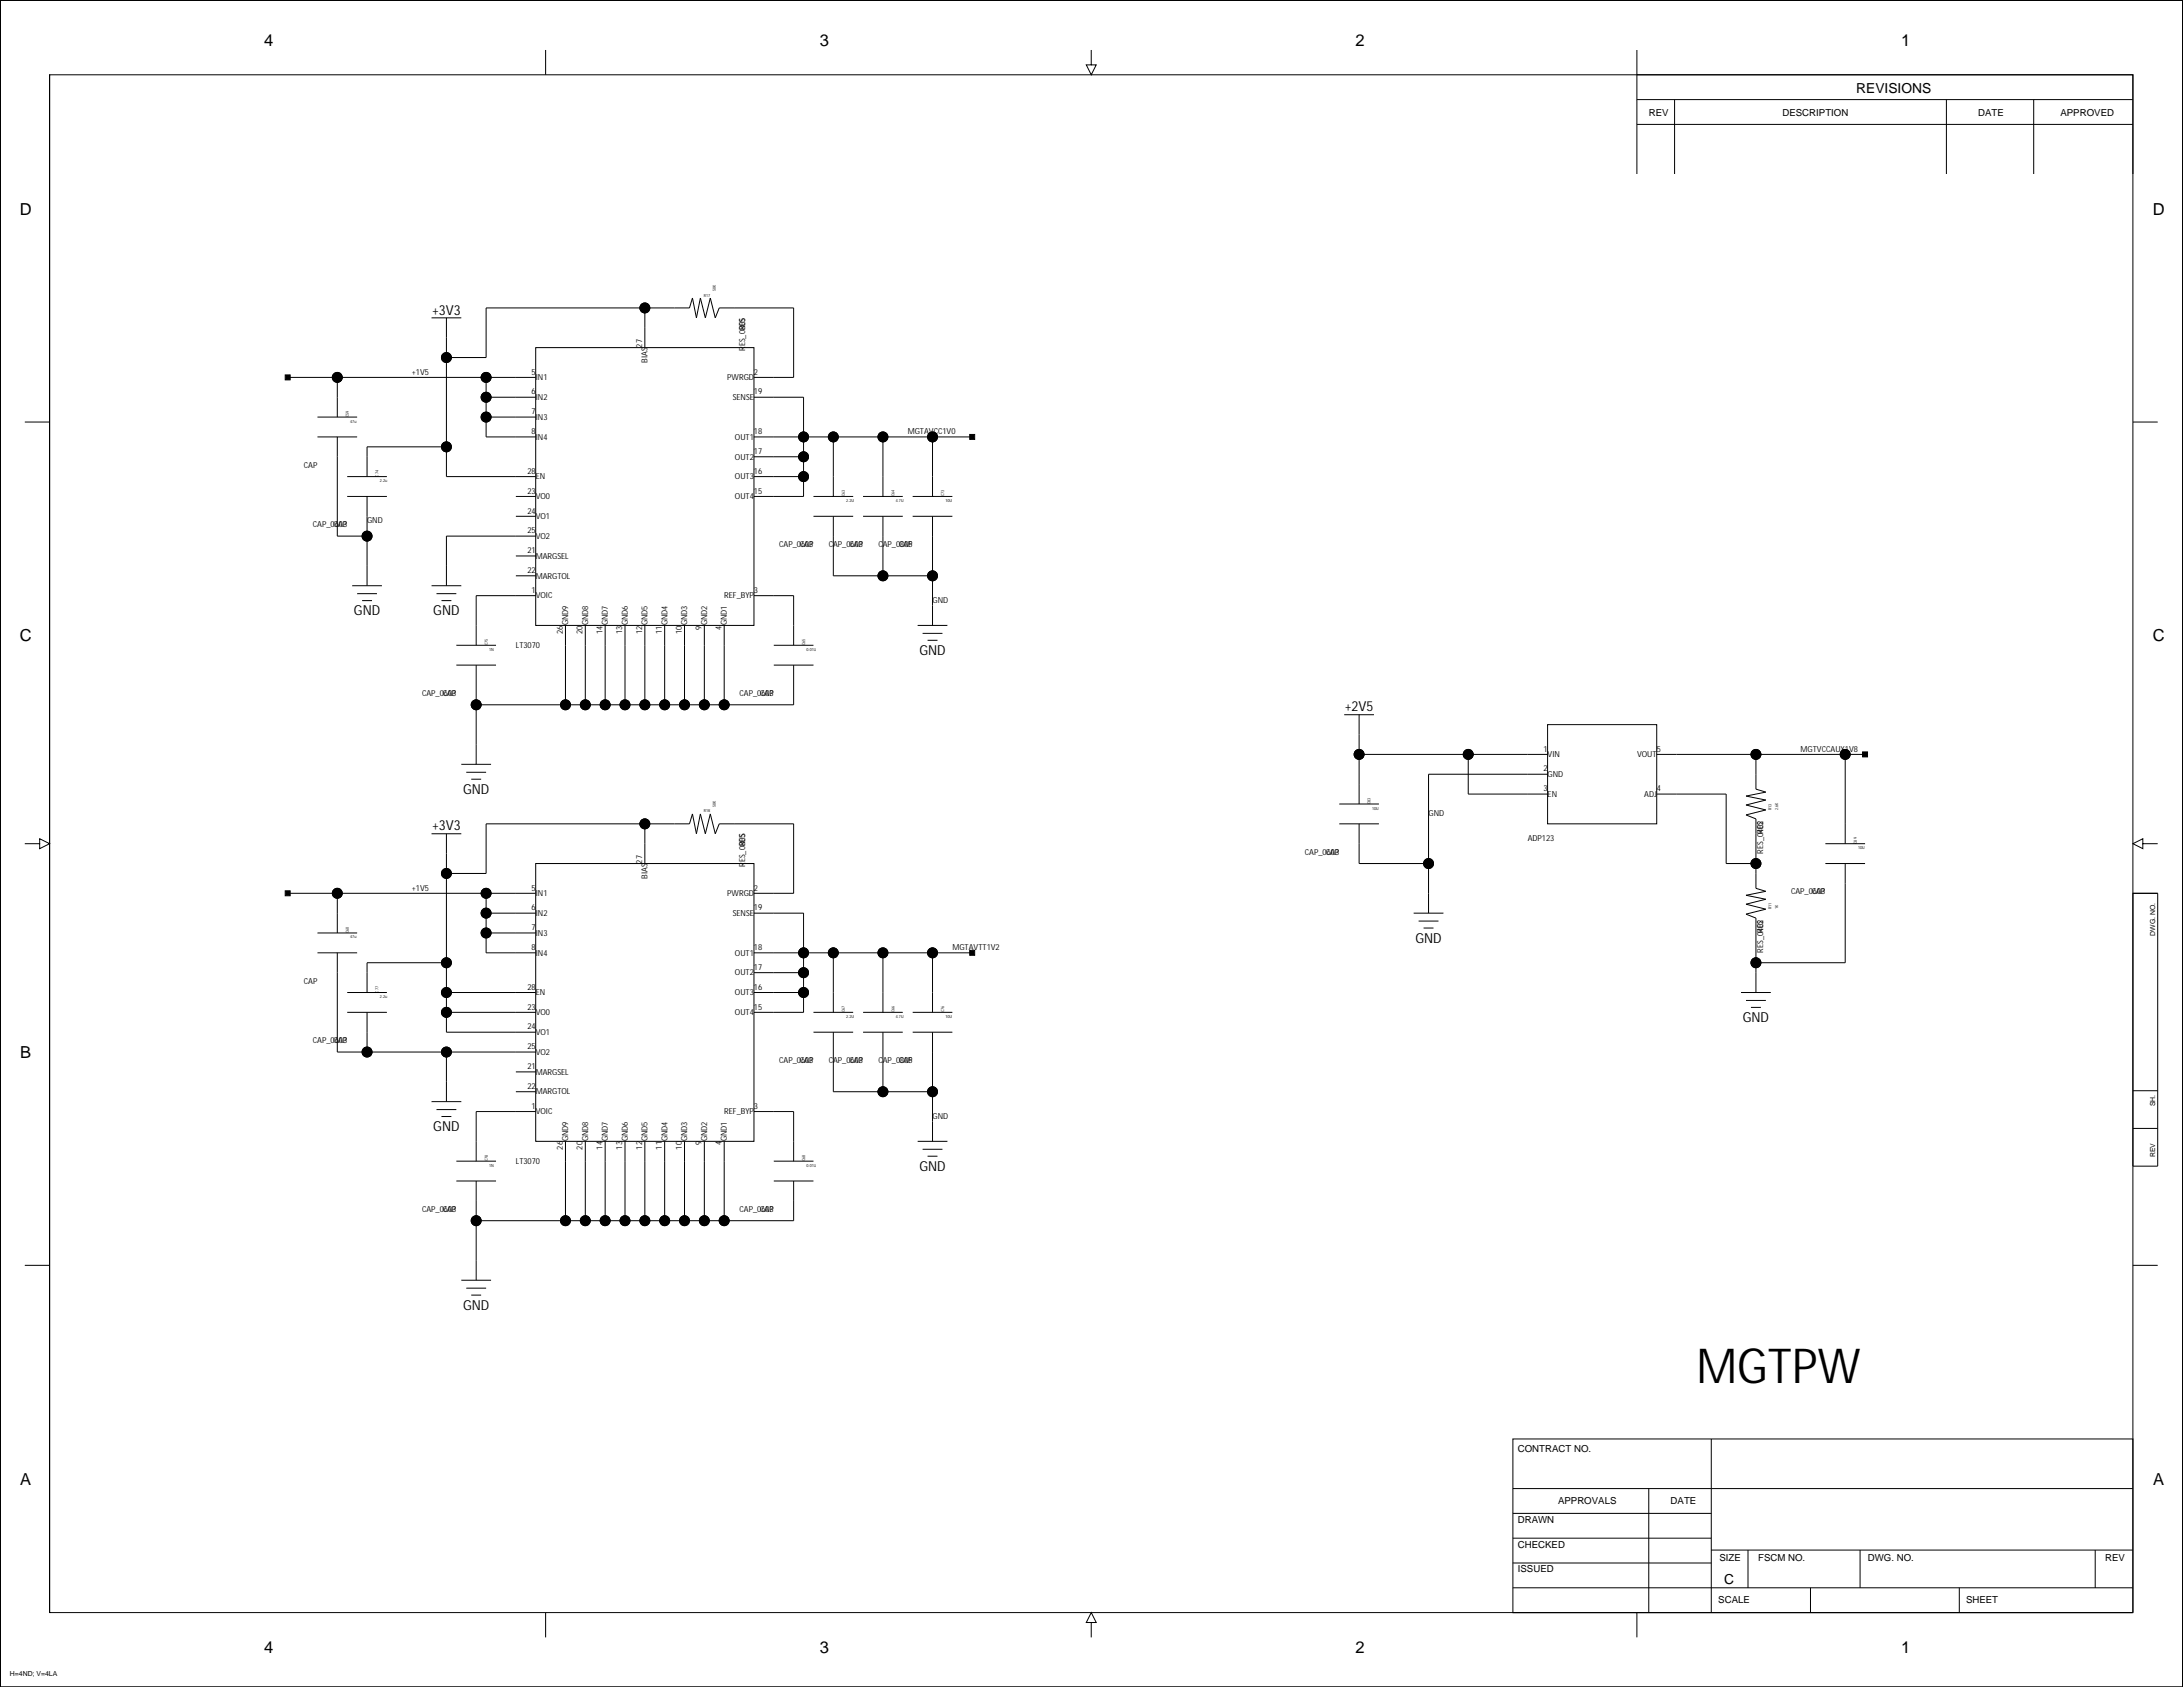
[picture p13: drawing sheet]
<svg xmlns="http://www.w3.org/2000/svg" width="559mm" height="432mm" viewBox="0 0 559 432" stroke-linecap="round" stroke-linejoin="round" font-family="sans-serif">
<defs><g id="words">
<text font-size="12.3" x="434.2" y="354">MGTPW</text>
<g font-size="4.2">
<text x="67.6" y="11.8">4</text>
<text x="209.8" y="11.8">3</text>
<text x="347" y="11.8">2</text>
<text x="486.6" y="11.8">1</text>
<text x="5.1" y="54.9">D</text>
<text x="551" y="54.9">D</text>
<text x="5.1" y="164.1">C</text>
<text x="551" y="164.1">C</text>
<text x="5.2" y="270.8">B</text>
<text x="5.2" y="380">A</text>
<text x="551.2" y="380">A</text>
<text x="67.6" y="423.2">4</text>
<text x="209.8" y="423.2">3</text>
<text x="347" y="423.2">2</text>
<text x="486.6" y="423.2">1</text>
</g>
<g font-size="3.5">
<text x="475.2" y="23.7">REVISIONS</text>
<text x="110.6" y="80.5">+3V3</text>
<text x="90.6" y="157.4">GND</text>
<text x="110.9" y="157.4">GND</text>
<text x="235.3" y="167.6">GND</text>
<text x="344.2" y="182.1">+2V5</text>
<text x="118.5" y="203.2">GND</text>
<text x="110.6" y="212.6">+3V3</text>
<text x="362.3" y="241.2">GND</text>
<text x="446.1" y="261.6">GND</text>
<text x="110.9" y="289.5">GND</text>
<text x="235.3" y="299.7">GND</text>
<text x="118.5" y="335.2">GND</text>
<text x="441.4" y="405.4">C</text>
</g>
<g font-size="2.5">
<text x="422.1" y="29.7">REV</text>
<text x="456.3" y="29.7">DESCRIPTION</text>
<text x="506.4" y="29.7">DATE</text>
<text x="527.4" y="29.7">APPROVED</text>
<text x="388.5" y="371.7">CONTRACT NO.</text>
<text x="388.5" y="389.8">DRAWN</text>
<text x="398.8" y="384.9">APPROVALS</text>
<text x="427.6" y="384.9">DATE</text>
<text x="388.5" y="396.1">CHECKED</text>
<text x="440.1" y="399.7">SIZE</text>
<text x="450" y="399.7">FSCM NO.</text>
<text x="478.1" y="399.7">DWG. NO.</text>
<text x="538.9" y="399.7">REV</text>
<text x="388.5" y="402.5">ISSUED</text>
<text x="439.8" y="410.3">SCALE</text>
<text x="503.3" y="410.3">SHEET</text>
</g>
<g font-size="2.1">
<text x="164.4" y="89" transform="rotate(-90 164.4 89)">27</text>
<text x="190.7" y="89.9" transform="rotate(-90 190.7 89.9)">RES_0805</text>
<text x="190.7" y="84.5" transform="rotate(-90 190.7 84.5)">RES</text>
<text x="105.4" y="95.9">+1V5</text>
<text x="136.1" y="95.9">5</text>
<text x="165.8" y="92.9" transform="rotate(-90 165.8 92.9)">BIAS</text>
<text x="193" y="95.9">2</text>
<text x="136.1" y="101">6</text>
<text x="137.1" y="97.3">IN1</text>
<text x="186.2" y="97.3">PWRGD</text>
<text x="193" y="101">19</text>
<text x="136.1" y="106">7</text>
<text x="137.1" y="102.4">IN2</text>
<text x="137.1" y="107.5">IN3</text>
<text x="187.6" y="102.4">SENSE</text>
<text x="136.1" y="111.1">8</text>
<text x="137.1" y="112.5">IN4</text>
<text x="188.1" y="112.5">OUT1</text>
<text x="193" y="111.1">18</text>
<text x="232.4" y="111.1">MGTAVCC1V0</text>
<text x="77.8" y="119.7">CAP</text>
<text x="188.1" y="117.6">OUT2</text>
<text x="193" y="116.2">17</text>
<text x="135" y="121.3">28</text>
<text x="137.1" y="122.7">EN</text>
<text x="188.1" y="122.7">OUT3</text>
<text x="193" y="121.3">16</text>
<text x="135" y="131.4">24</text>
<text x="135" y="126.4">23</text>
<text x="137.1" y="127.8">VO0</text>
<text x="188.1" y="127.8">OUT4</text>
<text x="193" y="126.4">15</text>
<text x="80.1" y="135">CAP_0603</text>
<text x="85.4" y="135">CAP</text>
<text x="94" y="134">GND</text>
<text x="135" y="136.5">25</text>
<text x="137.1" y="132.9">VO1</text>
<text x="137.1" y="137.9">VO2</text>
<text x="135" y="141.6">21</text>
<text x="137.1" y="143">MARGSEL</text>
<text x="199.4" y="140.1">CAP_0603</text>
<text x="204.8" y="140.1">CAP</text>
<text x="212.1" y="140.1">CAP_0603</text>
<text x="217.5" y="140.1">CAP</text>
<text x="224.8" y="140.1">CAP_0805</text>
<text x="230.2" y="140.1">CAP</text>
<text x="135" y="146.7">22</text>
<text x="137.1" y="148.1">MARGTOL</text>
<text x="136.1" y="151.8">1</text>
<text x="137.1" y="153.2">VOIC</text>
<text x="185.4" y="153.2">REF_BYP</text>
<text x="193" y="151.8">3</text>
<text x="238.7" y="154.3">GND</text>
<text x="145.5" y="160.1" transform="rotate(-90 145.5 160.1)">GND9</text>
<text x="150.5" y="160.1" transform="rotate(-90 150.5 160.1)">GND8</text>
<text x="155.6" y="160.1" transform="rotate(-90 155.6 160.1)">GND7</text>
<text x="160.7" y="160.1" transform="rotate(-90 160.7 160.1)">GND6</text>
<text x="165.8" y="160.1" transform="rotate(-90 165.8 160.1)">GND5</text>
<text x="170.8" y="160.1" transform="rotate(-90 170.8 160.1)">GND4</text>
<text x="175.9" y="160.1" transform="rotate(-90 175.9 160.1)">GND3</text>
<text x="179.6" y="161.1" transform="rotate(-90 179.6 161.1)">9</text>
<text x="181" y="160.1" transform="rotate(-90 181 160.1)">GND2</text>
<text x="184.7" y="161.1" transform="rotate(-90 184.7 161.1)">4</text>
<text x="186.1" y="160.1" transform="rotate(-90 186.1 160.1)">GND1</text>
<text x="132" y="165.9">LT3070</text>
<text x="144" y="162.2" transform="rotate(-90 144 162.2)">26</text>
<text x="149.1" y="162.2" transform="rotate(-90 149.1 162.2)">20</text>
<text x="154.2" y="162.2" transform="rotate(-90 154.2 162.2)">14</text>
<text x="159.3" y="162.2" transform="rotate(-90 159.3 162.2)">13</text>
<text x="164.4" y="162.2" transform="rotate(-90 164.4 162.2)">12</text>
<text x="169.4" y="162.2" transform="rotate(-90 169.4 162.2)">11</text>
<text x="174.5" y="162.2" transform="rotate(-90 174.5 162.2)">10</text>
<text x="108" y="178.1">CAP_0603</text>
<text x="113.3" y="178.1">CAP</text>
<text x="189.3" y="178.1">CAP_0603</text>
<text x="194.6" y="178.1">CAP</text>
<text x="395.1" y="197.5">2</text>
<text x="395.1" y="192.4">1</text>
<text x="396.1" y="193.8">VIN</text>
<text x="419" y="193.8">VOUT</text>
<text x="424.1" y="192.4">5</text>
<text x="460.9" y="192.4">MGTVCCAUX1V8</text>
<text x="395.1" y="202.5">3</text>
<text x="396.1" y="198.9">GND</text>
<text x="396.1" y="204">EN</text>
<text x="420.9" y="204">ADJ</text>
<text x="424.1" y="202.5">4</text>
<text x="365.7" y="208.9">GND</text>
<text x="391.1" y="215.2">ADP123</text>
<text x="451.3" y="213.4" transform="rotate(-90 451.3 213.4)">RES</text>
<text x="164.4" y="221" transform="rotate(-90 164.4 221)">27</text>
<text x="190.7" y="221.9" transform="rotate(-90 190.7 221.9)">RES_0805</text>
<text x="190.7" y="216.6" transform="rotate(-90 190.7 216.6)">RES</text>
<text x="334" y="218.8">CAP_0603</text>
<text x="339.4" y="218.8">CAP</text>
<text x="451.3" y="218.5" transform="rotate(-90 451.3 218.5)">RES_0402</text>
<text x="105.4" y="227.9">+1V5</text>
<text x="136.1" y="227.9">5</text>
<text x="165.8" y="224.9" transform="rotate(-90 165.8 224.9)">BIAS</text>
<text x="193" y="227.9">2</text>
<text x="136.1" y="233">6</text>
<text x="137.1" y="229.4">IN1</text>
<text x="186.2" y="229.4">PWRGD</text>
<text x="193" y="233">19</text>
<text x="458.5" y="228.9">CAP_0603</text>
<text x="463.8" y="228.9">CAP</text>
<text x="136.1" y="238.1">7</text>
<text x="137.1" y="234.4">IN2</text>
<text x="137.1" y="239.5">IN3</text>
<text x="187.6" y="234.4">SENSE</text>
<text x="451.3" y="238.8" transform="rotate(-90 451.3 238.8)">RES</text>
<text x="136.1" y="243.2">8</text>
<text x="137.1" y="244.6">IN4</text>
<text x="188.1" y="244.6">OUT1</text>
<text x="193" y="243.2">18</text>
<text x="243.8" y="243.2">MGTAVTT1V2</text>
<text x="451.3" y="243.9" transform="rotate(-90 451.3 243.9)">RES_0402</text>
<text x="77.8" y="251.8">CAP</text>
<text x="188.1" y="249.7">OUT2</text>
<text x="193" y="248.3">17</text>
<text x="135" y="253.3">28</text>
<text x="137.1" y="254.7">EN</text>
<text x="188.1" y="254.7">OUT3</text>
<text x="193" y="253.3">16</text>
<text x="135" y="263.5">24</text>
<text x="135" y="258.4">23</text>
<text x="137.1" y="259.8">VO0</text>
<text x="188.1" y="259.8">OUT4</text>
<text x="193" y="258.4">15</text>
<text x="80.1" y="267">CAP_0603</text>
<text x="85.4" y="267">CAP</text>
<text x="135" y="268.6">25</text>
<text x="137.1" y="264.9">VO1</text>
<text x="137.1" y="270">VO2</text>
<text x="135" y="273.7">21</text>
<text x="137.1" y="275.1">MARGSEL</text>
<text x="199.4" y="272.1">CAP_0603</text>
<text x="204.8" y="272.1">CAP</text>
<text x="212.1" y="272.1">CAP_0603</text>
<text x="217.5" y="272.1">CAP</text>
<text x="224.8" y="272.1">CAP_0805</text>
<text x="230.2" y="272.1">CAP</text>
<text x="135" y="278.7">22</text>
<text x="137.1" y="280.1">MARGTOL</text>
<text x="136.1" y="283.8">1</text>
<text x="137.1" y="285.2">VOIC</text>
<text x="185.4" y="285.2">REF_BYP</text>
<text x="193" y="283.8">3</text>
<text x="238.7" y="286.3">GND</text>
<text x="145.5" y="292.1" transform="rotate(-90 145.5 292.1)">GND9</text>
<text x="150.5" y="292.1" transform="rotate(-90 150.5 292.1)">GND8</text>
<text x="155.6" y="292.1" transform="rotate(-90 155.6 292.1)">GND7</text>
<text x="160.7" y="292.1" transform="rotate(-90 160.7 292.1)">GND6</text>
<text x="165.8" y="292.1" transform="rotate(-90 165.8 292.1)">GND5</text>
<text x="170.8" y="292.1" transform="rotate(-90 170.8 292.1)">GND4</text>
<text x="175.9" y="292.1" transform="rotate(-90 175.9 292.1)">GND3</text>
<text x="179.6" y="293.2" transform="rotate(-90 179.6 293.2)">9</text>
<text x="181" y="292.1" transform="rotate(-90 181 292.1)">GND2</text>
<text x="184.7" y="293.2" transform="rotate(-90 184.7 293.2)">4</text>
<text x="186.1" y="292.1" transform="rotate(-90 186.1 292.1)">GND1</text>
<text x="132" y="297.9">LT3070</text>
<text x="144" y="294.3" transform="rotate(-90 144 294.3)">26</text>
<text x="149.1" y="294.3" transform="rotate(-90 149.1 294.3)">20</text>
<text x="154.2" y="294.3" transform="rotate(-90 154.2 294.3)">14</text>
<text x="159.3" y="294.3" transform="rotate(-90 159.3 294.3)">13</text>
<text x="164.4" y="294.3" transform="rotate(-90 164.4 294.3)">12</text>
<text x="169.4" y="294.3" transform="rotate(-90 169.4 294.3)">11</text>
<text x="174.5" y="294.3" transform="rotate(-90 174.5 294.3)">10</text>
<text x="108" y="310.2">CAP_0603</text>
<text x="113.3" y="310.2">CAP</text>
<text x="189.3" y="310.2">CAP_0603</text>
<text x="194.6" y="310.2">CAP</text>
</g>
<g font-size="1.8">
<text x="551.7" y="239.5" transform="rotate(-90 551.7 239.5)">DWG. NO.</text>
<text x="551.7" y="283.2" transform="rotate(-90 551.7 283.2)">SH.</text>
<text x="551.7" y="296.2" transform="rotate(-90 551.7 296.2)">REV</text>
<text x="2.5" y="428.9">H=4ND; V=4LA</text>
</g>
<g font-size="1.1">
<text x="180.2" y="75.9">R17</text>
<text x="183.2" y="74.5" transform="rotate(-90 183.2 74.5)">50K</text>
<text x="89.3" y="106.8" transform="rotate(-90 89.3 106.8)">C59</text>
<text x="89.6" y="108.2">47u</text>
<text x="96.9" y="122" transform="rotate(-90 96.9 122)">C74</text>
<text x="97.3" y="123.4">2.2u</text>
<text x="216.3" y="127.1" transform="rotate(-90 216.3 127.1)">C63</text>
<text x="216.6" y="128.5">2.2U</text>
<text x="229" y="127.1" transform="rotate(-90 229 127.1)">C64</text>
<text x="229.3" y="128.5">4.7U</text>
<text x="241.7" y="127.1" transform="rotate(-90 241.7 127.1)">C73</text>
<text x="242" y="128.5">10U</text>
<text x="124.8" y="165.2" transform="rotate(-90 124.8 165.2)">C75</text>
<text x="125.2" y="166.6">1N</text>
<text x="206.1" y="165.2" transform="rotate(-90 206.1 165.2)">C65</text>
<text x="206.5" y="166.6">0.01U</text>
<text x="180.2" y="208">R18</text>
<text x="183.2" y="206.6" transform="rotate(-90 183.2 206.6)">50K</text>
<text x="350.8" y="205.8" transform="rotate(-90 350.8 205.8)">C83</text>
<text x="351.2" y="207.2">10U</text>
<text x="453.4" y="207.3" transform="rotate(-90 453.4 207.3)">R13</text>
<text x="455.2" y="207.3" transform="rotate(-90 455.2 207.3)">2.6K</text>
<text x="475.3" y="215.9" transform="rotate(-90 475.3 215.9)">C89</text>
<text x="475.6" y="217.4">10U</text>
<text x="453.4" y="232.7" transform="rotate(-90 453.4 232.7)">R11</text>
<text x="455.2" y="232.7" transform="rotate(-90 455.2 232.7)">1K</text>
<text x="89.3" y="238.8" transform="rotate(-90 89.3 238.8)">C60</text>
<text x="89.6" y="240.2">47u</text>
<text x="96.9" y="254" transform="rotate(-90 96.9 254)">C77</text>
<text x="97.3" y="255.5">2.2u</text>
<text x="216.3" y="259.1" transform="rotate(-90 216.3 259.1)">C67</text>
<text x="216.6" y="260.5">2.2U</text>
<text x="229" y="259.1" transform="rotate(-90 229 259.1)">C66</text>
<text x="229.3" y="260.5">4.7U</text>
<text x="241.7" y="259.1" transform="rotate(-90 241.7 259.1)">C76</text>
<text x="242" y="260.5">10U</text>
<text x="124.8" y="297.2" transform="rotate(-90 124.8 297.2)">C78</text>
<text x="125.2" y="298.6">1N</text>
<text x="206.1" y="297.2" transform="rotate(-90 206.1 297.2)">C68</text>
<text x="206.5" y="298.6">0.01U</text>
</g>
</g></defs>
<g fill="none" stroke="#000" stroke-width=".26">
<path d="M0 .1h558.7v431.7h-558.7zM0 .1v431.7v-431.7h558.7v431.7h-558.7M12.7 19.1v393.7v-393.7h533.3v393.7h-533.3M139.7 12.8v6.3M279.3 12.8v3.8h-1.2l1.2 2.5 1.3-2.5h-1.3M419 19.1h127v25.4M419 12.8v31.7M419 31.8h127M419 25.5h127M428.7 25.5v19M498.2 25.5v19M520.6 25.5v19"/>
<path d="M165.1 78.8v10.2M73.6 96.6h63.5M86.3 96.6v10.2M110.5 81.4h7.6M114.3 91.5h10.1v-12.7h52.1l.8-2.5 1 5.1 1-5.1 1.3 5.1 1.2-5.1 1.3 5.1 1-2.6h19.1v17.8h-10.2M114.3 81.4v40.6h22.8M124.4 96.6v15.2h12.7M137.1 89h55.9v71.1h-55.9zM6.3 108h6.4M81.3 106.8h10.1M81.3 111.8h10.1M86.3 111.8v25.4h7.7"/>
<path d="M114.3 114.4h-20.3v7.6M124.4 101.7h12.7M124.4 106.8h12.7M193 101.7h12.7v25.4h-12.7M193 111.8h55.9M193 116.9h12.7M213.3 111.8v15.3M226 111.8v15.3M238.7 111.8v15.3M546 108h6.3M88.9 122h10.1M88.9 127.1h10.1"/>
<path d="M94 127.1v22.8M132.1 127.1h5M132.1 132.1h5M137.1 137.2h-22.8v12.7M193 122h12.7M208.2 127.1h10.2M208.2 132.1h10.2M213.3 132.1v15.3h25.4M220.9 127.1h10.2M220.9 132.1h10.2M226 132.1v15.3M233.6 127.1h10.2"/>
<path d="M233.6 132.1h10.2M238.7 132.1v28M90.1 149.9h7.7M91.4 152h5.1M92.7 153.7h2.5M110.5 149.9h7.6M111.7 152h5.1M113 153.7h2.5M132.1 142.3h5M132.1 147.4h5M137.1 152.5h-15.2v12.7M193 152.5h10.2v12.7"/>
<path d="M116.8 170.2h10.2M116.8 165.2h10.2M121.9 170.2v25.4M144.7 160.1v20.3M149.8 160.1v20.3M154.9 160.1v20.3M160 160.1v20.3M165.1 160.1v20.3M170.1 160.1v20.3M175.2 160.1v20.3M180.3 160.1v20.3M185.4 160.1v20.3"/>
<path d="M198.1 170.2h10.1M198.1 165.2h10.1M203.2 170.2v10.2h-81.3M234.9 160.1h7.6M236.2 162.1h5M237.4 163.9h2.6M118.1 195.6h7.6M119.4 197.7h5M120.6 199.4h2.6M344.1 182.9h7.6M347.9 182.9v22.9M347.9 193.1h48.2"/>
<path d="M375.8 193.1v10.2h20.3M396.1 185.5h28v25.4h-28zM396.1 198.2h-30.4v35.5M424.1 193.1h53.3M449.5 193.1v8.9l2.5 .7-5.1 1.1 5.1 1-5.1 1.2 5.1 1.3-5.1 1.3 2.6 1v17.8l2.5 .7-5.1 1.1 5.1 1-5.1 1.2 5.1 1.3-5.1 1.3 2.6 1v19M472.3 193.1v22.8M6.3 215.9h3.9v1.3l2.5-1.3-2.5-1.2v1.2M110.5 213.4h7.6M114.3 213.4v50.8h22.8M165.1 210.9v10.1M342.8 210.9h10.2M342.8 205.8h10.2"/>
<path d="M347.9 210.9v10.1h17.8M424.1 203.3h17.8v17.7h7.6M467.3 215.9h10.1M548.5 215.9v1.3l-2.5-1.3 2.5-1.2v1.2h3.8M73.6 228.6h63.5M81.3 238.8h10.1M86.3 228.6v10.2M114.3 223.6h10.1v-12.7h52.1l.8-2.6 1 5.1 1-5.1 1.3 5.1 1.2-5.1 1.3 5.1 1-2.5h19.1v17.7h-10.2M124.4 228.6v15.3h12.7M124.4 238.8h12.7M124.4 233.7h12.7M137.1 221h55.9v71.1h-55.9z"/>
<path d="M193 233.7h12.7v25.4h-12.7M361.9 233.7h7.6M363.1 235.8h5.1M364.4 237.5h2.5M467.3 221h10.1M472.3 221v25.4h-22.8M546 228.6h6.3v69.9h-6.3zM546 228.6h6.3M81.3 243.9h10.1M86.3 243.9v25.4h50.8M88.9 259.1h10.1M88.9 254h10.1"/>
<path d="M94 259.1v10.2M114.3 246.4h-20.3v7.6M114.3 259.1h22.8M114.3 254h22.8M193 243.9h55.9M193 254h12.7M193 249h12.7M208.2 259.1h10.2M213.3 243.9v15.2M220.9 259.1h10.2M226 243.9v15.2M233.6 259.1h10.2"/>
<path d="M238.7 243.9v15.2M445.7 254h7.6M446.9 256.1h5.1M448.2 257.8h2.5M114.3 269.3v12.7M132.1 274.4h5M132.1 279.4h5M208.2 264.2h10.2M213.3 264.2v15.2h25.4M220.9 264.2h10.2M226 264.2v15.2M233.6 264.2h10.2"/>
<path d="M238.7 264.2v27.9M546 279.2h6.3M110.5 282h7.6M111.7 284h5.1M113 285.8h2.5M116.8 297.2h10.2M137.1 284.5h-15.2v12.7M144.7 292.1v20.3M149.8 292.1v20.3M154.9 292.1v20.3M160 292.1v20.3M165.1 292.1v20.3"/>
<path d="M170.1 292.1v20.3M175.2 292.1v20.3M180.3 292.1v20.3M185.4 292.1v20.3M193 284.5h10.2v12.7M198.1 297.2h10.1M234.9 292.1h7.6M236.2 294.2h5M237.4 295.9h2.6M546 288.8h6.3M116.8 302.3h10.2M121.9 302.3v25.4"/>
<path d="M198.1 302.3h10.1M203.2 302.3v10.1h-81.3M6.3 323.9h6.4M118.1 327.7h7.6M119.4 329.7h5M120.6 331.5h2.6M546 323.9h6.3M438.1 368.3v44.5M387.3 381h158.7M387.3 393.7h50.8M387.3 387.4h50.8M422.1 381v31.8"/>
<path d="M438.1 396.8h107.9M447.4 396.8v9.6M476.1 396.8v9.6M536.3 396.8v9.6M139.7 412.8v6.3M279.3 415.3h-1.2l1.2-2.5 1.3 2.5h-1.3v3.8M387.3 412.8h158.7h-158.7v-44.5h158.7v44.5M387.3 406.4h158.7M387.3 400.1h50.8M419 412.8v6.3M463.4 406.4v6.4M501.5 406.4v6.4"/>
<circle cx="165.1" cy="78.8" r="1.27"/>
<circle cx="86.3" cy="96.6" r="1.27"/>
<circle cx="114.3" cy="91.5" r="1.27"/>
<circle cx="124.4" cy="96.6" r="1.27"/>
<circle cx="114.3" cy="114.4" r="1.27"/>
<circle cx="124.4" cy="106.8" r="1.27"/>
<circle cx="124.4" cy="101.7" r="1.27"/>
<circle cx="205.7" cy="111.8" r="1.27"/>
<circle cx="205.7" cy="116.9" r="1.27"/>
<circle cx="213.3" cy="111.8" r="1.27"/>
<circle cx="226" cy="111.8" r="1.27"/>
<circle cx="238.7" cy="111.8" r="1.27"/>
<circle cx="94" cy="137.2" r="1.27"/>
<circle cx="205.7" cy="122" r="1.27"/>
<circle cx="226" cy="147.4" r="1.27"/>
<circle cx="238.7" cy="147.4" r="1.27"/>
<circle cx="121.9" cy="180.4" r="1.27"/>
<circle cx="144.7" cy="180.4" r="1.27"/>
<circle cx="149.8" cy="180.4" r="1.27"/>
<circle cx="154.9" cy="180.4" r="1.27"/>
<circle cx="160" cy="180.4" r="1.27"/>
<circle cx="165.1" cy="180.4" r="1.27"/>
<circle cx="170.1" cy="180.4" r="1.27"/>
<circle cx="175.2" cy="180.4" r="1.27"/>
<circle cx="180.3" cy="180.4" r="1.27"/>
<circle cx="185.4" cy="180.4" r="1.27"/>
<circle cx="347.9" cy="193.1" r="1.27"/>
<circle cx="375.8" cy="193.1" r="1.27"/>
<circle cx="449.5" cy="193.1" r="1.27"/>
<circle cx="472.3" cy="193.1" r="1.27"/>
<circle cx="165.1" cy="210.9" r="1.27"/>
<circle cx="86.3" cy="228.6" r="1.27"/>
<circle cx="114.3" cy="223.6" r="1.27"/>
<circle cx="124.4" cy="238.8" r="1.27"/>
<circle cx="124.4" cy="233.7" r="1.27"/>
<circle cx="124.4" cy="228.6" r="1.27"/>
<circle cx="365.7" cy="221" r="1.27"/>
<circle cx="449.5" cy="221" r="1.27"/>
<circle cx="114.3" cy="259.1" r="1.27"/>
<circle cx="114.3" cy="254" r="1.27"/>
<circle cx="114.3" cy="246.4" r="1.27"/>
<circle cx="205.7" cy="243.9" r="1.27"/>
<circle cx="205.7" cy="254" r="1.27"/>
<circle cx="205.7" cy="249" r="1.27"/>
<circle cx="213.3" cy="243.9" r="1.27"/>
<circle cx="226" cy="243.9" r="1.27"/>
<circle cx="238.7" cy="243.9" r="1.27"/>
<circle cx="449.5" cy="246.4" r="1.27"/>
<circle cx="94" cy="269.3" r="1.27"/>
<circle cx="114.3" cy="269.3" r="1.27"/>
<circle cx="226" cy="279.4" r="1.27"/>
<circle cx="238.7" cy="279.4" r="1.27"/>
<circle cx="121.9" cy="312.4" r="1.27"/>
<circle cx="144.7" cy="312.4" r="1.27"/>
<circle cx="149.8" cy="312.4" r="1.27"/>
<circle cx="154.9" cy="312.4" r="1.27"/>
<circle cx="160" cy="312.4" r="1.27"/>
<circle cx="165.1" cy="312.4" r="1.27"/>
<circle cx="170.1" cy="312.4" r="1.27"/>
<circle cx="175.2" cy="312.4" r="1.27"/>
<circle cx="180.3" cy="312.4" r="1.27"/>
<circle cx="185.4" cy="312.4" r="1.27"/>
</g>
<g fill="#000" stroke="#000" stroke-width=".26">
<path d="M73 96h1.3v1.2h-1.3z" fill-rule="evenodd"/>
<path d="M248.2 111.2h1.3v1.3h-1.3z" fill-rule="evenodd"/>
<path d="M476.8 192.5h1.2v1.2h-1.2z" fill-rule="evenodd"/>
<path d="M73 228h1.3v1.3h-1.3z" fill-rule="evenodd"/>
<path d="M248.2 243.2h1.3v1.3h-1.3z" fill-rule="evenodd"/>
<circle cx="165.1" cy="78.8" r="1.27"/>
<circle cx="86.3" cy="96.6" r="1.27"/>
<circle cx="114.3" cy="91.5" r="1.27"/>
<circle cx="124.4" cy="96.6" r="1.27"/>
<circle cx="114.3" cy="114.4" r="1.27"/>
<circle cx="124.4" cy="106.8" r="1.27"/>
<circle cx="124.4" cy="101.7" r="1.27"/>
<circle cx="205.7" cy="111.8" r="1.27"/>
<circle cx="205.7" cy="116.9" r="1.27"/>
<circle cx="213.3" cy="111.8" r="1.27"/>
<circle cx="226" cy="111.8" r="1.27"/>
<circle cx="238.7" cy="111.8" r="1.27"/>
<circle cx="94" cy="137.2" r="1.27"/>
<circle cx="205.7" cy="122" r="1.27"/>
<circle cx="226" cy="147.4" r="1.27"/>
<circle cx="238.7" cy="147.4" r="1.27"/>
<circle cx="121.9" cy="180.4" r="1.27"/>
<circle cx="144.7" cy="180.4" r="1.27"/>
<circle cx="149.8" cy="180.4" r="1.27"/>
<circle cx="154.9" cy="180.4" r="1.27"/>
<circle cx="160" cy="180.4" r="1.27"/>
<circle cx="165.1" cy="180.4" r="1.27"/>
<circle cx="170.1" cy="180.4" r="1.27"/>
<circle cx="175.2" cy="180.4" r="1.27"/>
<circle cx="180.3" cy="180.4" r="1.27"/>
<circle cx="185.4" cy="180.4" r="1.27"/>
<circle cx="347.9" cy="193.1" r="1.27"/>
<circle cx="375.8" cy="193.1" r="1.27"/>
<circle cx="449.5" cy="193.1" r="1.27"/>
<circle cx="472.3" cy="193.1" r="1.27"/>
<circle cx="165.1" cy="210.9" r="1.27"/>
<circle cx="86.3" cy="228.6" r="1.27"/>
<circle cx="114.3" cy="223.6" r="1.27"/>
<circle cx="124.4" cy="238.8" r="1.27"/>
<circle cx="124.4" cy="233.7" r="1.27"/>
<circle cx="124.4" cy="228.6" r="1.27"/>
<circle cx="365.7" cy="221" r="1.27"/>
<circle cx="449.5" cy="221" r="1.27"/>
<circle cx="114.3" cy="259.1" r="1.27"/>
<circle cx="114.3" cy="254" r="1.27"/>
<circle cx="114.3" cy="246.4" r="1.27"/>
<circle cx="205.7" cy="243.9" r="1.27"/>
<circle cx="205.7" cy="254" r="1.27"/>
<circle cx="205.7" cy="249" r="1.27"/>
<circle cx="213.3" cy="243.9" r="1.27"/>
<circle cx="226" cy="243.9" r="1.27"/>
<circle cx="238.7" cy="243.9" r="1.27"/>
<circle cx="449.5" cy="246.4" r="1.27"/>
<circle cx="94" cy="269.3" r="1.27"/>
<circle cx="114.3" cy="269.3" r="1.27"/>
<circle cx="226" cy="279.4" r="1.27"/>
<circle cx="238.7" cy="279.4" r="1.27"/>
<circle cx="121.9" cy="312.4" r="1.27"/>
<circle cx="144.7" cy="312.4" r="1.27"/>
<circle cx="149.8" cy="312.4" r="1.27"/>
<circle cx="154.9" cy="312.4" r="1.27"/>
<circle cx="160" cy="312.4" r="1.27"/>
<circle cx="165.1" cy="312.4" r="1.27"/>
<circle cx="170.1" cy="312.4" r="1.27"/>
<circle cx="175.2" cy="312.4" r="1.27"/>
<circle cx="180.3" cy="312.4" r="1.27"/>
<circle cx="185.4" cy="312.4" r="1.27"/>
</g>
<use href="#words"/>
</svg>
